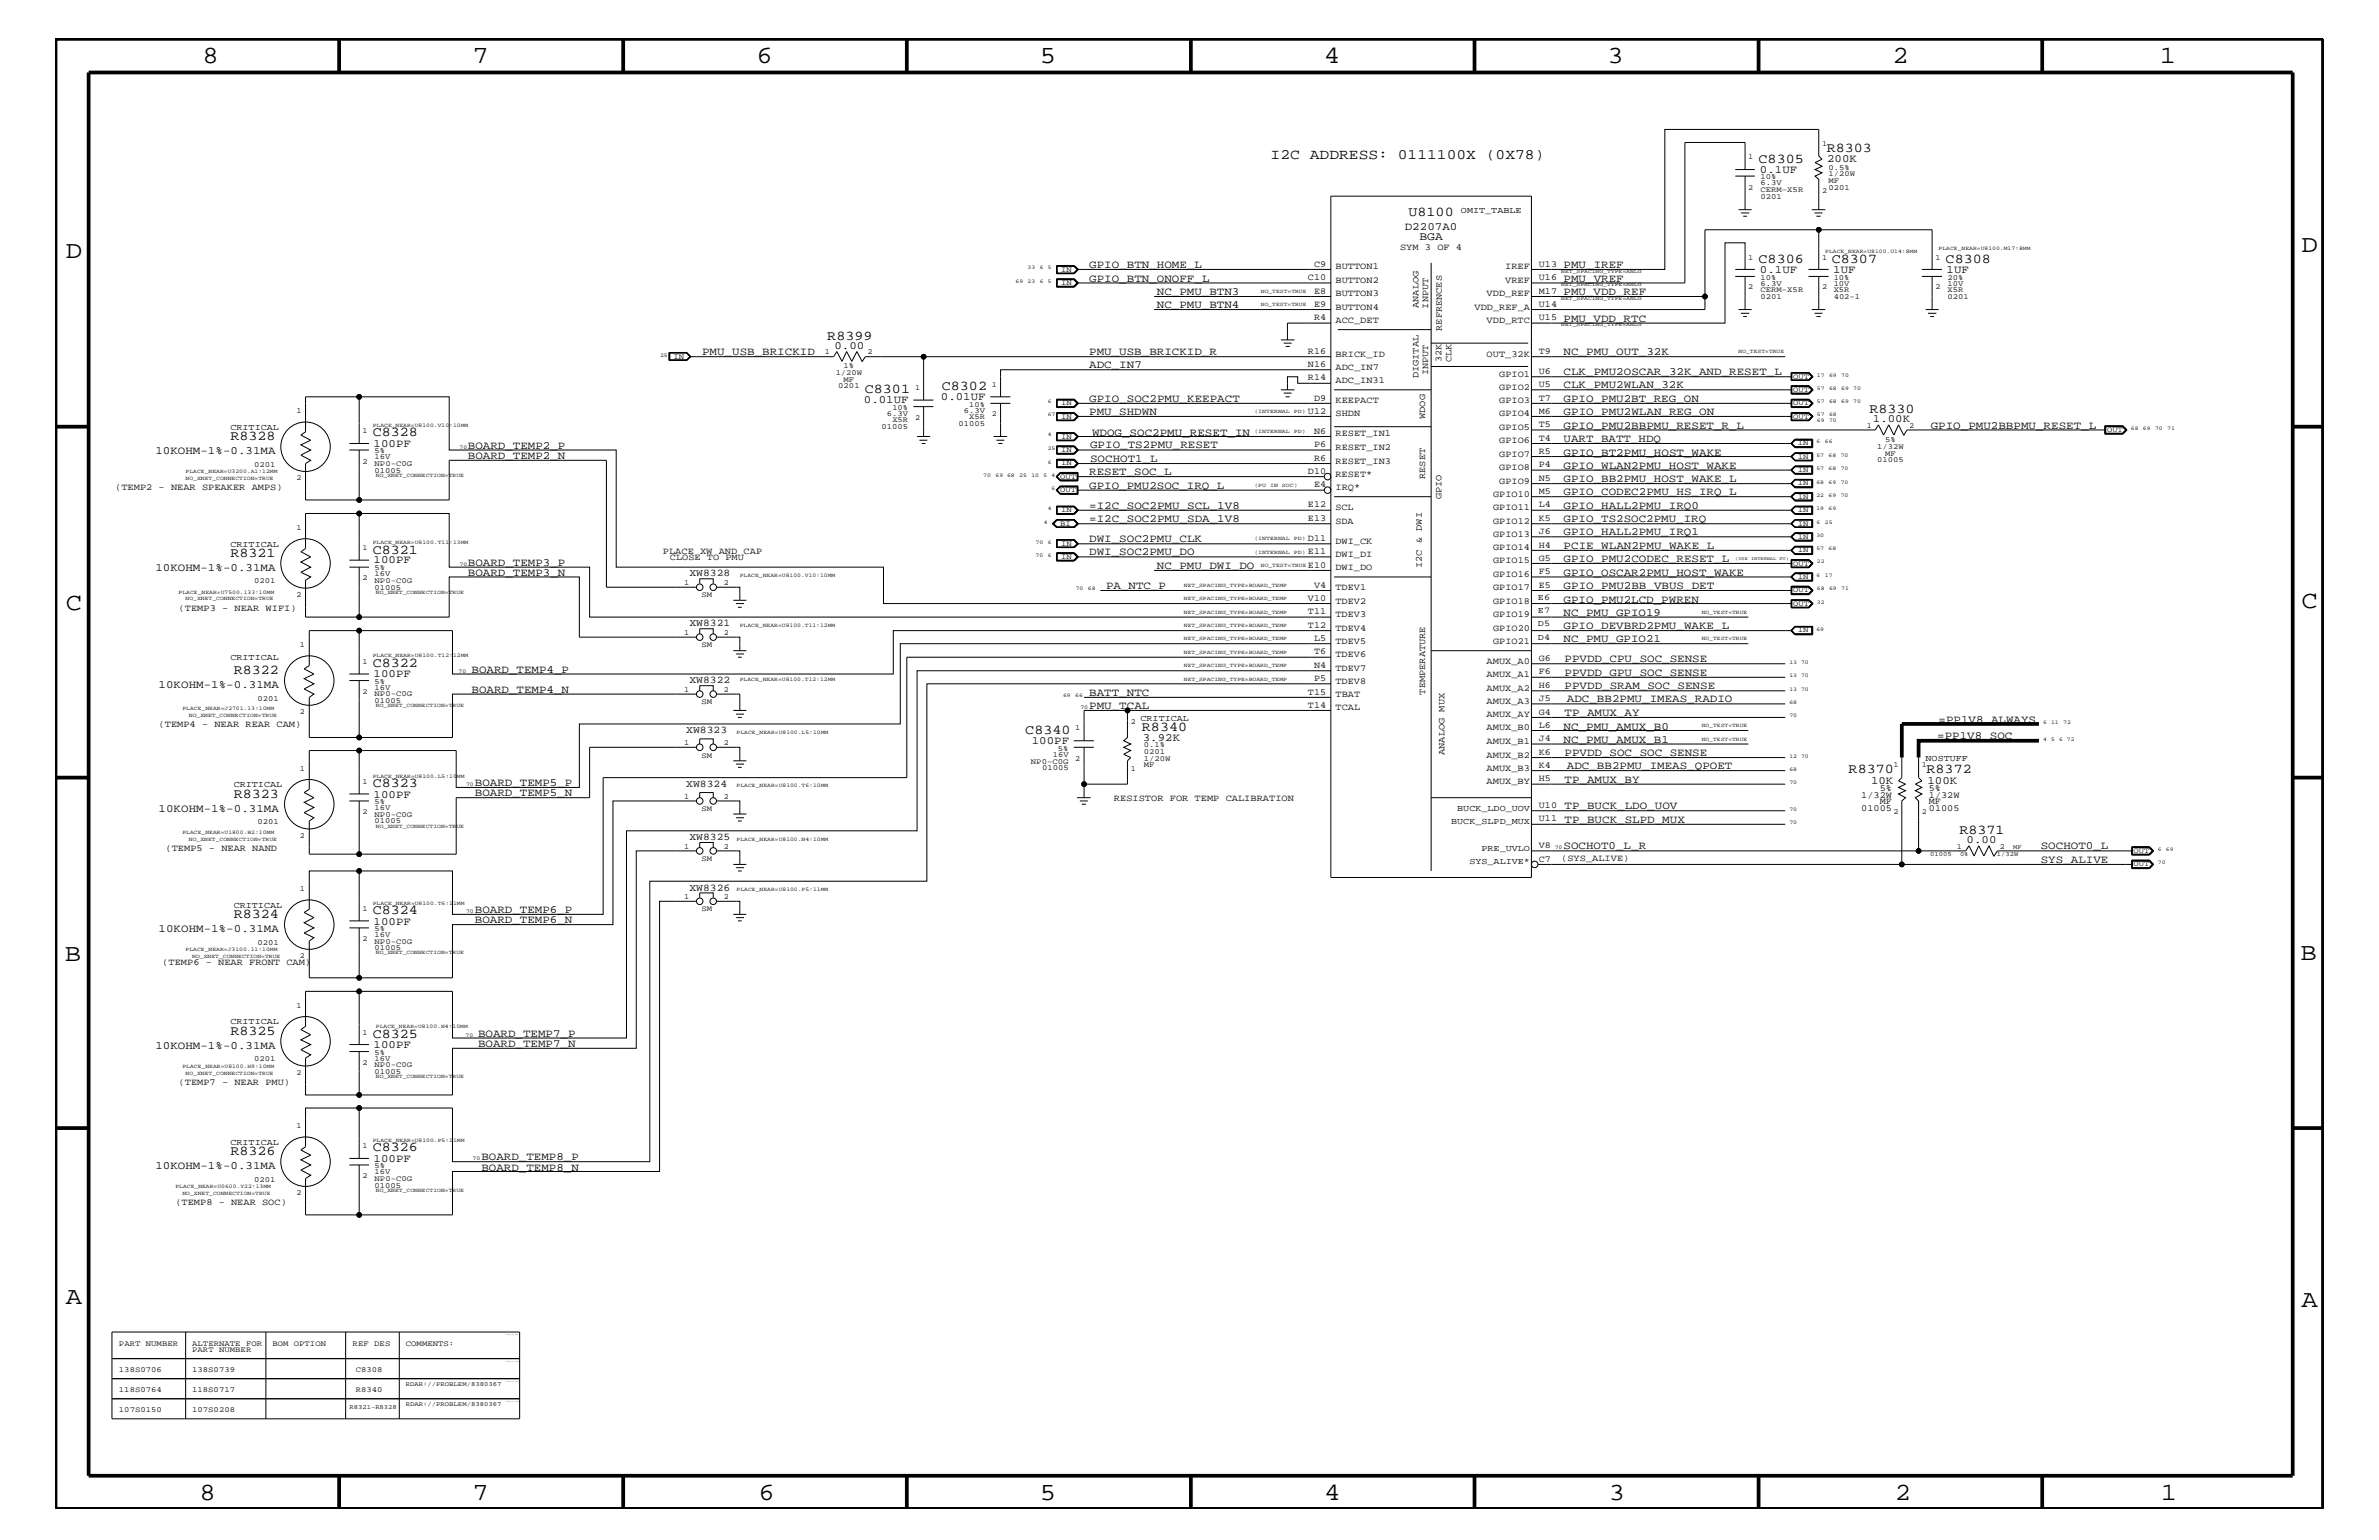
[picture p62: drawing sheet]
<svg xmlns="http://www.w3.org/2000/svg" width="432mm" height="279mm" viewBox="0 0 432 279" stroke-linecap="round" stroke-linejoin="round" font-family="sans-serif">
<defs><g id="words">
<g font-size="4.5">
<text x="36.7" y="11.5">8</text>
<text x="85.8" y="11.5">7</text>
<text x="137.3" y="11.5">6</text>
<text x="188.7" y="11.5">5</text>
<text x="240.3" y="11.5">4</text>
<text x="291.8" y="11.5">3</text>
<text x="343.5" y="11.5">2</text>
<text x="392" y="11.5">1</text>
<text x="11.9" y="46.8">D</text>
<text x="417.7" y="45.7">D</text>
<text x="11.9" y="110.6">C</text>
<text x="417.7" y="110.3">C</text>
<text x="11.8" y="174.3">B</text>
<text x="417.6" y="174.2">B</text>
<text x="11.9" y="236.7">A</text>
<text x="417.7" y="237.1">A</text>
<text x="36.2" y="272.1">8</text>
<text x="85.8" y="272.1">7</text>
<text x="137.7" y="272.1">6</text>
<text x="188.7" y="272.1">5</text>
<text x="240.4" y="272.1">4</text>
<text x="292" y="272.1">3</text>
<text x="343.9" y="272.1">2</text>
<text x="392.2" y="272.1">1</text>
</g>
<text font-size="2.6" x="230.6" y="28.9">I2C ADDRESS: 0111100X (0X78)</text>
<g font-size="2.5">
<text x="319.2" y="29.5">C8305</text>
<text x="331.6" y="27.5">R8303</text>
<text x="255.7" y="39.2">U8100</text>
<text x="319.2" y="47.7">C8306</text>
<text x="332.5" y="47.7">C8307</text>
<text x="353.1" y="47.7">C8308</text>
<text x="150.2" y="61.7">R8399</text>
<text x="157" y="71.3">C8301</text>
<text x="170.9" y="70.7">C8302</text>
<text x="339.3" y="75">R8330</text>
<text x="41.8" y="79.9">R8328</text>
<text x="67.6" y="79.2">C8328</text>
<text x="41.8" y="101">R8321</text>
<text x="67.6" y="100.4">C8321</text>
<text x="42.4" y="122.3">R8322</text>
<text x="67.6" y="121">C8322</text>
<text x="186.1" y="133.2">C8340</text>
<text x="207.3" y="132.7">R8340</text>
<text x="67.6" y="142.9">C8323</text>
<text x="335.5" y="140.3">R8370</text>
<text x="349.7" y="140.3">R8372</text>
<text x="42.4" y="144.7">R8323</text>
<text x="355.6" y="151.3">R8371</text>
<text x="42.4" y="166.5">R8324</text>
<text x="67.6" y="165.9">C8324</text>
<text x="41.8" y="187.7">R8325</text>
<text x="67.6" y="188.3">C8325</text>
<text x="41.8" y="209.6">R8326</text>
<text x="67.6" y="208.9">C8326</text>
</g>
<text font-size="2.1" x="257.6" y="43.5">BGA</text>
<g font-size="2">
<text x="331.6" y="29.4">200K</text>
<text x="319.4" y="31.4">0.1UF</text>
<text x="255" y="41.7">D2207A0</text>
<text x="197.7" y="51.1">GPIO_BTN_ONOFF_L</text>
<text x="197.7" y="48.7">GPIO_BTN_HOME_L</text>
<text x="210" y="53.5">NC_PMU_BTN3</text>
<text x="283.8" y="48.7">PMU_IREF</text>
<text x="283.8" y="51.1">PMU_VREF</text>
<text x="283.8" y="53.5">PMU_VDD_REF</text>
<text x="319.4" y="49.6">0.1UF</text>
<text x="332.7" y="49.6">1UF</text>
<text x="353.3" y="49.6">1UF</text>
<text x="210" y="55.8">NC_PMU_BTN4</text>
<text x="283.8" y="58.4">PMU_VDD_RTC</text>
<text x="127.4" y="64.5">PMU_USB_BRICKID</text>
<text x="151.5" y="63.4">0.00</text>
<text x="197.7" y="64.5">PMU_USB_BRICKID_R</text>
<text x="283.8" y="64.5">NC_PMU_OUT_32K</text>
<text x="197.7" y="66.8">ADC_IN7</text>
<text x="283.8" y="68.1">CLK_PMU2OSCAR_32K_AND_RESET_L</text>
<text x="283.8" y="70.5">CLK_PMU2WLAN_32K</text>
<text x="156.8" y="73.2">0.01UF</text>
<text x="170.8" y="72.6">0.01UF</text>
<text x="197.7" y="72.9">GPIO_SOC2PMU_KEEPACT</text>
<text x="197.7" y="75.4">PMU_SHDWN</text>
<text x="283.8" y="77.8">GPIO_PMU2BBPMU_RESET_R_L</text>
<text x="283.8" y="75.4">GPIO_PMU2WLAN_REG_ON</text>
<text x="283.8" y="72.9">GPIO_PMU2BT_REG_ON</text>
<text x="339.9" y="76.7">1.00K</text>
<text x="350.4" y="77.8">GPIO_PMU2BBPMU_RESET_L</text>
<text x="28.2" y="82.4">10KOHM-1%-0.31MA</text>
<text x="67.8" y="81.1">100PF</text>
<text x="84.9" y="81.4">BOARD_TEMP2_P</text>
<text x="84.9" y="83.3">BOARD_TEMP2_N</text>
<text x="197.9" y="81.3">GPIO_TS2PMU_RESET</text>
<text x="197.9" y="83.8">SOCHOT1_L</text>
<text x="198.2" y="79">WDOG_SOC2PMU_RESET_IN</text>
<text x="283.8" y="80.2">UART_BATT_HDQ</text>
<text x="283.8" y="82.7">GPIO_BT2PMU_HOST_WAKE</text>
<text x="197.7" y="86.2">RESET_SOC_L</text>
<text x="197.7" y="88.7">GPIO_PMU2SOC_IRQ_L</text>
<text x="283.8" y="85">GPIO_WLAN2PMU_HOST_WAKE</text>
<text x="283.8" y="89.9">GPIO_CODEC2PMU_HS_IRQ_L</text>
<text x="283.8" y="87.5">GPIO_BB2PMU_HOST_WAKE_L</text>
<text x="197.7" y="92.3">=I2C_SOC2PMU_SCL_1V8</text>
<text x="197.7" y="94.8">=I2C_SOC2PMU_SDA_1V8</text>
<text x="283.8" y="94.8">GPIO_TS2SOC2PMU_IRQ</text>
<text x="283.8" y="92.3">GPIO_HALL2PMU_IRQ0</text>
<text x="197.7" y="100.8">DWI_SOC2PMU_DO</text>
<text x="197.7" y="98.4">DWI_SOC2PMU_CLK</text>
<text x="283.8" y="99.6">PCIE_WLAN2PMU_WAKE_L</text>
<text x="283.8" y="97.1">GPIO_HALL2PMU_IRQ1</text>
<text x="28.2" y="103.7">10KOHM-1%-0.31MA</text>
<text x="67.8" y="102.2">100PF</text>
<text x="84.9" y="102.6">BOARD_TEMP3_P</text>
<text x="84.9" y="104.4">BOARD_TEMP3_N</text>
<text x="200.7" y="106.9">PA_NTC_P</text>
<text x="210" y="103.2">NC_PMU_DWI_DO</text>
<text x="283.8" y="104.4">GPIO_OSCAR2PMU_HOST_WAKE</text>
<text x="283.8" y="106.9">GPIO_PMU2BB_VBUS_DET</text>
<text x="283.8" y="102.1">GPIO_PMU2CODEC_RESET_L</text>
<text x="283.8" y="111.7">NC_PMU_GPIO19</text>
<text x="283.8" y="109.3">GPIO_PMU2LCD_PWREN</text>
<text x="283.8" y="116.5">NC_PMU_GPIO21</text>
<text x="283.8" y="114.2">GPIO_DEVBRD2PMU_WAKE_L</text>
<text x="28.8" y="124.8">10KOHM-1%-0.31MA</text>
<text x="67.8" y="122.9">100PF</text>
<text x="85.6" y="125.7">BOARD_TEMP4_N</text>
<text x="85.6" y="122">BOARD_TEMP4_P</text>
<text x="284" y="125.1">PPVDD_SRAM_SOC_SENSE</text>
<text x="284" y="120.2">PPVDD_CPU_SOC_SENSE</text>
<text x="284" y="122.6">PPVDD_GPU_SOC_SENSE</text>
<text x="197.7" y="126.3">BATT_NTC</text>
<text x="197.7" y="128.7">PMU_TCAL</text>
<text x="284" y="129.9">TP_AMUX_AY</text>
<text x="284.4" y="127.5">ADC_BB2PMU_IMEAS_RADIO</text>
<text x="351.9" y="131.1">=PP1V8_ALWAYS</text>
<text x="187.3" y="135">100PF</text>
<text x="207.4" y="134.5">3.92K</text>
<text x="283.8" y="132.4">NC_PMU_AMUX_B0</text>
<text x="283.8" y="134.7">NC_PMU_AMUX_B1</text>
<text x="284" y="137.2">PPVDD_SOC_SOC_SENSE</text>
<text x="351.6" y="134.1">=PP1V8_SOC</text>
<text x="86.2" y="142.6">BOARD_TEMP5_P</text>
<text x="284" y="142">TP_AMUX_BY</text>
<text x="284.4" y="139.6">ADC_BB2PMU_IMEAS_QPOET</text>
<text x="339.6" y="142.2">10K</text>
<text x="349.8" y="142.2">100K</text>
<text x="28.8" y="147.3">10KOHM-1%-0.31MA</text>
<text x="67.8" y="144.7">100PF</text>
<text x="86.2" y="144.5">BOARD_TEMP5_N</text>
<text x="284" y="149.3">TP_BUCK_SLPD_MUX</text>
<text x="284" y="146.8">TP_BUCK_LDO_UOV</text>
<text x="283.8" y="154.1">SOCHOT0_L_R</text>
<text x="357" y="153">0.00</text>
<text x="370.4" y="154.1">SOCHOT0_L</text>
<text x="370.4" y="156.6">SYS_ALIVE</text>
<text x="67.8" y="167.8">100PF</text>
<text x="86.2" y="165.6">BOARD_TEMP6_P</text>
<text x="86.2" y="167.5">BOARD_TEMP6_N</text>
<text x="28.8" y="169.1">10KOHM-1%-0.31MA</text>
<text x="28.2" y="190.3">10KOHM-1%-0.31MA</text>
<text x="67.8" y="190.2">100PF</text>
<text x="86.8" y="188.1">BOARD_TEMP7_P</text>
<text x="86.8" y="189.9">BOARD_TEMP7_N</text>
<text x="28.2" y="212.1">10KOHM-1%-0.31MA</text>
<text x="67.8" y="210.8">100PF</text>
<text x="87.4" y="210.5">BOARD_TEMP8_P</text>
<text x="87.4" y="212.4">BOARD_TEMP8_N</text>
</g>
<g font-size="1.9">
<text x="125.1" y="104.6">XW8328</text>
<text x="125.1" y="113.7">XW8321</text>
<text x="125.1" y="124">XW8322</text>
<text x="124.5" y="133">XW8323</text>
<text x="124.5" y="142.8">XW8324</text>
<text x="125.1" y="152.4">XW8325</text>
<text x="125.1" y="161.6">XW8326</text>
</g>
<g font-size="1.7">
<text x="254.1" y="45.3">SYM 3 OF 4</text>
<text x="237.4" y="50.8">C10</text>
<text x="238.5" y="48.5">C9</text>
<text x="238.5" y="53.3">E8</text>
<text x="242.4" y="51.3">BUTTON2</text>
<text x="242.4" y="53.8">BUTTON3</text>
<text x="242.4" y="48.9">BUTTON1</text>
<text x="269.8" y="53.8">VDD_REF</text>
<text x="273.2" y="48.9">IREF</text>
<text x="273.2" y="51.3">VREF</text>
<text x="279.3" y="48.5">U13</text>
<text x="279.3" y="53.3">M17</text>
<text x="279.3" y="50.8">U16</text>
<text x="238.5" y="58.1">R4</text>
<text x="238.5" y="55.7">E9</text>
<text x="242.4" y="58.6">ACC_DET</text>
<text x="242.4" y="56.2">BUTTON4</text>
<text x="257.5" y="55.9" transform="rotate(-90 257.5 55.9)">ANALOG</text>
<text x="259.2" y="56" transform="rotate(-90 259.2 56)">INPUT</text>
<text x="267.6" y="56.2">VDD_REF_A</text>
<text x="269.8" y="58.6">VDD_RTC</text>
<text x="279.3" y="55.7">U14</text>
<text x="279.3" y="58.1">U15</text>
<text x="237.4" y="64.2">R16</text>
<text x="242.4" y="64.7">BRICK_ID</text>
<text x="261.6" y="65.7" transform="rotate(-90 261.6 65.7)">32K</text>
<text x="261.7" y="60" transform="rotate(-90 261.7 60)">REFRENCES</text>
<text x="263.5" y="65.7" transform="rotate(-90 263.5 65.7)">CLK</text>
<text x="269.8" y="64.7">OUT_32K</text>
<text x="279.3" y="64.2">T9</text>
<text x="237.4" y="69">R14</text>
<text x="237.4" y="66.7">N16</text>
<text x="242.4" y="67.1">ADC_IN7</text>
<text x="242.4" y="69.5">ADC_IN31</text>
<text x="257.5" y="68.7" transform="rotate(-90 257.5 68.7)">DIGITAL</text>
<text x="259.2" y="68.1" transform="rotate(-90 259.2 68.1)">INPUT</text>
<text x="272.1" y="68.4">GPIO1</text>
<text x="272.1" y="70.7">GPIO2</text>
<text x="279.3" y="70.2">U5</text>
<text x="279.3" y="67.8">U6</text>
<text x="237.4" y="75.1">U12</text>
<text x="238.5" y="72.7">D9</text>
<text x="242.4" y="73.2">KEEPACT</text>
<text x="242.4" y="75.6">SHDN</text>
<text x="258.7" y="76" transform="rotate(-90 258.7 76)">WDOG</text>
<text x="272.1" y="73.2">GPIO3</text>
<text x="272.1" y="75.6">GPIO4</text>
<text x="279.3" y="72.7">T7</text>
<text x="279.3" y="75.1">M6</text>
<text x="279.3" y="77.5">T5</text>
<text x="238.5" y="78.8">N6</text>
<text x="238.5" y="81.1">P6</text>
<text x="238.5" y="83.6">R6</text>
<text x="242.4" y="79.2">RESET_IN1</text>
<text x="242.4" y="81.6">RESET_IN2</text>
<text x="272.1" y="82.8">GPIO7</text>
<text x="272.1" y="80.5">GPIO6</text>
<text x="272.1" y="78">GPIO5</text>
<text x="279.3" y="80">T4</text>
<text x="279.3" y="82.4">R5</text>
<text x="20.9" y="88.9">(TEMP2 - NEAR SPEAKER AMPS)</text>
<text x="237.4" y="86">D10</text>
<text x="238.5" y="88.4">E4</text>
<text x="242.4" y="84.1">RESET_IN3</text>
<text x="242.4" y="88.9">IRQ*</text>
<text x="242.4" y="86.5">RESET*</text>
<text x="258.7" y="86.9" transform="rotate(-90 258.7 86.9)">RESET</text>
<text x="272.1" y="85.3">GPIO8</text>
<text x="272.1" y="87.7">GPIO9</text>
<text x="279.3" y="84.8">P4</text>
<text x="279.3" y="87.2">N5</text>
<text x="279.3" y="89.7">M5</text>
<text x="237.4" y="92.1">E12</text>
<text x="237.4" y="94.5">E13</text>
<text x="242.4" y="92.6">SCL</text>
<text x="242.4" y="95">SDA</text>
<text x="261.6" y="90.6" transform="rotate(-90 261.6 90.6)">GPIO</text>
<text x="271" y="92.6">GPIO11</text>
<text x="271" y="90.1">GPIO10</text>
<text x="271" y="95">GPIO12</text>
<text x="279.3" y="92.1">L4</text>
<text x="279.3" y="94.5">K5</text>
<text x="120.3" y="100.4">PLACE XW AND CAP</text>
<text x="121.6" y="101.6">CLOSE TO PMU</text>
<text x="237.4" y="98.2">D11</text>
<text x="237.4" y="100.5">E11</text>
<text x="242.4" y="98.7">DWI_CK</text>
<text x="242.4" y="101">DWI_DI</text>
<text x="271" y="99.9">GPIO14</text>
<text x="271" y="97.4">GPIO13</text>
<text x="279.3" y="96.9">J6</text>
<text x="279.3" y="99.3">H4</text>
<text x="279.3" y="101.8">G5</text>
<text x="237.4" y="103">E10</text>
<text x="238.5" y="106.6">V4</text>
<text x="242.4" y="107.1">TDEV1</text>
<text x="242.4" y="103.5">DWI_DO</text>
<text x="258.1" y="103" transform="rotate(-90 258.1 103)">I2C &amp; DWI</text>
<text x="271" y="104.7">GPIO16</text>
<text x="271" y="102.2">GPIO15</text>
<text x="271" y="107.1">GPIO17</text>
<text x="279.3" y="104.2">F5</text>
<text x="279.3" y="106.6">E5</text>
<text x="32.4" y="110.8">(TEMP3 - NEAR WIFI)</text>
<text x="237.4" y="109.1">V10</text>
<text x="237.4" y="111.4">T11</text>
<text x="237.4" y="113.9">T12</text>
<text x="242.4" y="112">TDEV3</text>
<text x="242.4" y="109.5">TDEV2</text>
<text x="271" y="112">GPIO19</text>
<text x="271" y="109.5">GPIO18</text>
<text x="238.5" y="116.4">L5</text>
<text x="238.5" y="118.7">T6</text>
<text x="242.4" y="114.4">TDEV4</text>
<text x="242.4" y="116.8">TDEV5</text>
<text x="242.4" y="119.2">TDEV6</text>
<text x="271" y="116.8">GPIO21</text>
<text x="271" y="114.4">GPIO20</text>
<text x="238.5" y="121.2">N4</text>
<text x="238.5" y="123.6">P5</text>
<text x="242.4" y="121.7">TDEV7</text>
<text x="242.4" y="124.1">TDEV8</text>
<text x="269.8" y="125.3">AMUX_A2</text>
<text x="269.8" y="122.9">AMUX_A1</text>
<text x="269.8" y="120.4">AMUX_A0</text>
<text x="279.3" y="120">G6</text>
<text x="279.3" y="122.4">F6</text>
<text x="279.3" y="124.8">H6</text>
<text x="28.8" y="131.9">(TEMP4 - NEAR REAR CAM)</text>
<text x="237.4" y="126">T15</text>
<text x="237.4" y="128.5">T14</text>
<text x="242.4" y="128.9">TCAL</text>
<text x="242.4" y="126.5">TBAT</text>
<text x="258.7" y="126" transform="rotate(-90 258.7 126)">TEMPERATURE</text>
<text x="269.8" y="130.2">AMUX_AY</text>
<text x="269.8" y="127.7">AMUX_A3</text>
<text x="279.3" y="127.2">J5</text>
<text x="279.3" y="129.7">G4</text>
<text x="262.2" y="137" transform="rotate(-90 262.2 137)">ANALOG MUX</text>
<text x="269.8" y="132.5">AMUX_B0</text>
<text x="269.8" y="137.4">AMUX_B2</text>
<text x="269.8" y="135">AMUX_B1</text>
<text x="279.3" y="132.1">L6</text>
<text x="279.3" y="134.5">J4</text>
<text x="279.3" y="136.9">K6</text>
<text x="269.8" y="142.3">AMUX_BY</text>
<text x="269.8" y="139.8">AMUX_B3</text>
<text x="279.3" y="139.4">K4</text>
<text x="279.3" y="141.8">H5</text>
<text x="341.2" y="143.5">5%</text>
<text x="350.1" y="143.5">5%</text>
<text x="202.2" y="145.3">RESISTOR FOR TEMP CALIBRATION</text>
<text x="279.3" y="146.7">U10</text>
<text x="279.3" y="149">U11</text>
<text x="337.8" y="147.1">01005</text>
<text x="337.8" y="144.7">1/32W</text>
<text x="341.2" y="145.9">MF</text>
<text x="350.1" y="145.9">MF</text>
<text x="350.1" y="144.7">1/32W</text>
<text x="350.1" y="147.1">01005</text>
<text x="30.1" y="154.4">(TEMP5 - NEAR NAND</text>
<text x="279.3" y="153.9">V8</text>
<text x="279.3" y="156.3">C7</text>
<text x="283.4" y="156.2">(SYS_ALIVE)</text>
<text x="29.5" y="175">(TEMP6 - NEAR FRONT CAM)</text>
<text x="32.4" y="196.8">(TEMP7 - NEAR PMU)</text>
<text x="31.8" y="218.6">(TEMP8 - NEAR SOC)</text>
</g>
<g font-size="1.6">
<text x="265.2" y="38.6">OMIT_TABLE</text>
<text x="41.8" y="78">CRITICAL</text>
<text x="41.8" y="99.3">CRITICAL</text>
<text x="279.1" y="108.8">E6</text>
<text x="279.1" y="111.2">E7</text>
<text x="279.1" y="113.7">D5</text>
<text x="41.8" y="119.8">CRITICAL</text>
<text x="279.1" y="116.1">D4</text>
<text x="207" y="130.8">CRITICAL</text>
<text x="42.4" y="142.9">CRITICAL</text>
<text x="349.5" y="138">NOSTUFF</text>
<text x="263.4" y="149.5">BUCK_SLPD_MUX</text>
<text x="264.5" y="147.1">BUCK_LDO_UOV</text>
<text x="268.9" y="154.4">PRE_UVLO</text>
<text x="266.7" y="156.8">SYS_ALIVE*</text>
<text x="42.4" y="164.7">CRITICAL</text>
<text x="41.8" y="185.9">CRITICAL</text>
<text x="41.8" y="207.7">CRITICAL</text>
</g>
<g font-size="1.4">
<text x="317.3" y="28.9">1</text>
<text x="330.7" y="26.5">1</text>
<text x="317.3" y="34.4">2</text>
<text x="319.5" y="32.5">10%</text>
<text x="319.5" y="33.6">6.3V</text>
<text x="319.5" y="34.8">CERM-X5R</text>
<text x="330.7" y="35">2</text>
<text x="331.9" y="34.4">0201</text>
<text x="331.9" y="30.8">0.5%</text>
<text x="331.9" y="33.1">MF</text>
<text x="331.9" y="31.9">1/20W</text>
<text x="319.5" y="36.1">0201</text>
<text x="317.3" y="47.1">1</text>
<text x="330.7" y="47.1">1</text>
<text x="351.3" y="47.1">1</text>
<text x="192.6" y="49.3">IN</text>
<text x="192.6" y="51.7">IN</text>
<text x="317.3" y="52.5">2</text>
<text x="319.5" y="50.7">10%</text>
<text x="319.5" y="53">CERM-X5R</text>
<text x="319.5" y="51.8">6.3V</text>
<text x="330.7" y="52.5">2</text>
<text x="332.8" y="50.7">10%</text>
<text x="332.8" y="51.8">10V</text>
<text x="332.8" y="53">X5R</text>
<text x="351.3" y="52.5">2</text>
<text x="353.5" y="53">X5R</text>
<text x="353.5" y="50.7">20%</text>
<text x="353.5" y="51.8">10V</text>
<text x="319.5" y="54.2">0201</text>
<text x="332.8" y="54.2">402-1</text>
<text x="353.5" y="54.2">0201</text>
<text x="122.3" y="65.1">IN</text>
<text x="149.7" y="64.3">1</text>
<text x="157.5" y="64.3">2</text>
<text x="151.7" y="68.1">1/20W</text>
<text x="152.1" y="70.5">0201</text>
<text x="153.1" y="66.8">1%</text>
<text x="153.1" y="69.3">MF</text>
<text x="166.1" y="70.7">1</text>
<text x="180" y="70.1">1</text>
<text x="325.5" y="71.1">OUT</text>
<text x="325.5" y="68.7">OUT</text>
<text x="53.8" y="75">1</text>
<text x="160" y="77.9">01005</text>
<text x="161" y="75.5">6.3V</text>
<text x="162" y="76.7">X5R</text>
<text x="162" y="74.4">10%</text>
<text x="166.1" y="76.2">2</text>
<text x="174" y="77.3">01005</text>
<text x="174.9" y="74.9">6.3V</text>
<text x="175.9" y="76.1">X5R</text>
<text x="175.9" y="73.8">10%</text>
<text x="180" y="75.6">2</text>
<text x="192.6" y="73.5">IN</text>
<text x="192.6" y="76">IN</text>
<text x="325.5" y="73.5">OUT</text>
<text x="325.5" y="76">OUT</text>
<text x="338.8" y="77.7">1</text>
<text x="346.5" y="77.7">2</text>
<text x="65.8" y="78.6">1</text>
<text x="68" y="83.3">16V</text>
<text x="68" y="82.2">5%</text>
<text x="192.6" y="82">IN</text>
<text x="192.6" y="79.6">IN</text>
<text x="326.3" y="80.8">IN</text>
<text x="326.3" y="83.3">IN</text>
<text x="340.7" y="81.4">1/32W</text>
<text x="340.7" y="83.8">01005</text>
<text x="342.2" y="80.2">5%</text>
<text x="342.2" y="82.7">MF</text>
<text x="382.4" y="78.3">OUT</text>
<text x="46.1" y="84.7">0201</text>
<text x="53.8" y="87.1">2</text>
<text x="65.8" y="84.1">2</text>
<text x="68" y="84.5">NP0-C0G</text>
<text x="68" y="85.8">01005</text>
<text x="192.4" y="86.9">OUT</text>
<text x="192.4" y="89.3">OUT</text>
<text x="192.6" y="84.4">IN</text>
<text x="326.3" y="85.6">IN</text>
<text x="326.3" y="88.1">IN</text>
<text x="192.4" y="95.4">BI</text>
<text x="192.6" y="92.9">IN</text>
<text x="326.3" y="92.9">IN</text>
<text x="326.3" y="90.5">IN</text>
<text x="326.3" y="95.4">IN</text>
<text x="53.8" y="96.2">1</text>
<text x="65.8" y="99.9">1</text>
<text x="192.6" y="101.4">IN</text>
<text x="192.6" y="99">IN</text>
<text x="326.3" y="97.7">IN</text>
<text x="326.3" y="100.2">IN</text>
<text x="46.1" y="105.9">0201</text>
<text x="65.8" y="105.3">2</text>
<text x="68" y="104.6">16V</text>
<text x="68" y="105.8">NP0-C0G</text>
<text x="68" y="107">01005</text>
<text x="68" y="103.5">5%</text>
<text x="124.2" y="106.1">1</text>
<text x="131.4" y="106.1">2</text>
<text x="325.5" y="107.5">OUT</text>
<text x="325.5" y="102.6">OUT</text>
<text x="326.3" y="105">IN</text>
<text x="53.8" y="108.3">2</text>
<text x="127.3" y="108.3">SM</text>
<text x="325.5" y="109.9">OUT</text>
<text x="54.4" y="117.4">1</text>
<text x="124.2" y="115.3">1</text>
<text x="127.3" y="117.4">SM</text>
<text x="131.4" y="115.3">2</text>
<text x="326.3" y="114.8">IN</text>
<text x="65.8" y="120.4">1</text>
<text x="65.8" y="125.9">2</text>
<text x="68" y="125.2">16V</text>
<text x="68" y="124.1">5%</text>
<text x="124.2" y="125.5">1</text>
<text x="131.4" y="125.5">2</text>
<text x="46.7" y="127.1">0201</text>
<text x="54.4" y="129.6">2</text>
<text x="68" y="126.4">NP0-C0G</text>
<text x="68" y="127.6">01005</text>
<text x="127.3" y="127.7">SM</text>
<text x="205.2" y="131.3">2</text>
<text x="124.2" y="135.2">1</text>
<text x="127.3" y="137.4">SM</text>
<text x="131.4" y="135.2">2</text>
<text x="191.1" y="137.3">16V</text>
<text x="192" y="136.2">5%</text>
<text x="195.2" y="132.5">1</text>
<text x="207.6" y="136.8">0201</text>
<text x="207.6" y="135.6">0.1%</text>
<text x="54.4" y="139.8">1</text>
<text x="65.8" y="142.3">1</text>
<text x="187.1" y="138.5">NP0-C0G</text>
<text x="189.1" y="139.7">01005</text>
<text x="195.2" y="138">2</text>
<text x="205.2" y="139.8">1</text>
<text x="207.6" y="139.2">MF</text>
<text x="207.6" y="138">1/20W</text>
<text x="343.7" y="139.2">1</text>
<text x="348.8" y="139.2">1</text>
<text x="46.7" y="149.5">0201</text>
<text x="65.8" y="147.7">2</text>
<text x="68" y="147">16V</text>
<text x="68" y="148.2">NP0-C0G</text>
<text x="68" y="149.4">01005</text>
<text x="68" y="145.9">5%</text>
<text x="124.2" y="144.9">1</text>
<text x="127.3" y="147.1">SM</text>
<text x="131.4" y="144.9">2</text>
<text x="343.7" y="147.7">2</text>
<text x="348.8" y="147.7">2</text>
<text x="54.4" y="152">2</text>
<text x="124.2" y="154">1</text>
<text x="131.4" y="154">2</text>
<text x="355.2" y="154">1</text>
<text x="363" y="154">2</text>
<text x="387.3" y="154.7">OUT</text>
<text x="54.4" y="161.7">1</text>
<text x="127.3" y="156.2">SM</text>
<text x="387.3" y="157.2">OUT</text>
<text x="65.8" y="165.3">1</text>
<text x="124.2" y="163.1">1</text>
<text x="127.3" y="165.3">SM</text>
<text x="131.4" y="163.1">2</text>
<text x="46.7" y="171.4">0201</text>
<text x="54.4" y="173.8">2</text>
<text x="65.8" y="170.7">2</text>
<text x="68" y="170">16V</text>
<text x="68" y="171.2">NP0-C0G</text>
<text x="68" y="172.4">01005</text>
<text x="68" y="168.9">5%</text>
<text x="53.8" y="182.9">1</text>
<text x="65.8" y="187.7">1</text>
<text x="68" y="191.4">5%</text>
<text x="46.1" y="192.6">0201</text>
<text x="53.8" y="195">2</text>
<text x="65.8" y="193.2">2</text>
<text x="68" y="192.5">16V</text>
<text x="68" y="193.7">NP0-C0G</text>
<text x="68" y="194.8">01005</text>
<text x="53.8" y="204.7">1</text>
<text x="65.8" y="208.3">1</text>
<text x="46.1" y="214.4">0201</text>
<text x="65.8" y="213.8">2</text>
<text x="68" y="213">16V</text>
<text x="68" y="214.2">NP0-C0G</text>
<text x="68" y="215.5">01005</text>
<text x="68" y="211.9">5%</text>
<text x="53.8" y="216.9">2</text>
<text x="21.6" y="244.1">PART NUMBER</text>
<text x="34.9" y="244.1">ALTERNATE FOR</text>
<text x="34.9" y="245.3">PART NUMBER</text>
<text x="49.4" y="244.1">BOM OPTION</text>
<text x="64" y="244.1">REF DES</text>
<text x="73.7" y="244.1">COMMENTS:</text>
<text x="21.6" y="248.9">138S0706</text>
<text x="34.9" y="248.9">138S0739</text>
<text x="64.6" y="248.9">C8308</text>
<text x="21.6" y="256.2">107S0150</text>
<text x="21.6" y="252.6">118S0764</text>
<text x="34.9" y="256.2">107S0208</text>
<text x="34.9" y="252.6">118S0717</text>
<text x="64.6" y="252.6">R8340</text>
</g>
<g font-size="1.2">
<text x="350.4" y="155.4">01005</text>
<text x="355.8" y="155.4">0%</text>
<text x="362.5" y="155.4">1/32W</text>
<text x="365.4" y="154.1">MF</text>
<text x="73.7" y="251.4">RDAR://PROBLEM/8380367</text>
<text x="63.4" y="255.6">R8321-R8328</text>
<text x="73.7" y="255">RDAR://PROBLEM/8380367</text>
</g>
<g font-size="1">
<text x="331.3" y="45.9">PLACE_NEAR=U8100.U14:8MM</text>
<text x="351.9" y="45.3">PLACE_NEAR=U8100.M17:8MM</text>
<text x="184.3" y="51.3">69</text>
<text x="186.5" y="48.9">33</text>
<text x="186.5" y="51.3">23</text>
<text x="188.7" y="48.9">6</text>
<text x="188.7" y="51.3">6</text>
<text x="190.2" y="48.9">5</text>
<text x="190.2" y="51.3">5</text>
<text x="228.9" y="53.2">NO_TEST=TRUE</text>
<text x="283.4" y="49.6">NET_SPACING_TYPE=ANLG</text>
<text x="283.4" y="51.9">NET_SPACING_TYPE=ANLG</text>
<text x="228.9" y="55.6">NO_TEST=TRUE</text>
<text x="283.4" y="59.2">NET_SPACING_TYPE=ANLG</text>
<text x="283.4" y="54.4">NET_SPACING_TYPE=ANLG</text>
<text x="119.8" y="64.7">25</text>
<text x="315.6" y="64">NO_TEST=TRUE</text>
<text x="329.8" y="70.7">57</text>
<text x="329.8" y="68.4">17</text>
<text x="332" y="70.7">68</text>
<text x="332" y="68.4">69</text>
<text x="334.2" y="70.7">69</text>
<text x="334.2" y="68.4">70</text>
<text x="336.4" y="70.7">70</text>
<text x="67.6" y="77.4">PLACE_NEAR=U8100.V10:10MM</text>
<text x="190.2" y="75.6">67</text>
<text x="190.2" y="73.2">6</text>
<text x="227.7" y="75">(INTERNAL</text>
<text x="234.8" y="75">PD)</text>
<text x="329.8" y="73.2">57</text>
<text x="329.8" y="75.6">57</text>
<text x="329.8" y="76.5">69</text>
<text x="332" y="73.2">68</text>
<text x="332" y="75.6">68</text>
<text x="332" y="76.5">70</text>
<text x="334.2" y="73.2">69</text>
<text x="336.4" y="73.2">70</text>
<text x="83.4" y="81.4">70</text>
<text x="190.2" y="81.6">25</text>
<text x="190.2" y="79.2">4</text>
<text x="227.7" y="78.6">(INTERNAL</text>
<text x="234.8" y="78.6">PD)</text>
<text x="329.7" y="80.5">6</text>
<text x="329.7" y="82.8">57</text>
<text x="331.2" y="80.5">66</text>
<text x="331.9" y="82.8">68</text>
<text x="334.1" y="82.8">70</text>
<text x="386.8" y="78">68</text>
<text x="389" y="78">69</text>
<text x="391.2" y="78">70</text>
<text x="393.4" y="78">71</text>
<text x="33.7" y="85.9">PLACE_NEAR=U3200.A1:12MM</text>
<text x="33.7" y="87.1">NO_XNET_CONNECTION=TRUE</text>
<text x="68.2" y="86.5">NO_XNET_CONNECTION=TRUE</text>
<text x="178.5" y="86.5">70</text>
<text x="180.7" y="86.5">69 68</text>
<text x="185" y="86.5">25</text>
<text x="187.2" y="86.5">10</text>
<text x="189.4" y="86.5">5</text>
<text x="190.2" y="84.1">6</text>
<text x="190.8" y="86.5">4</text>
<text x="190.8" y="88.9">6</text>
<text x="227.7" y="88.3">(PU</text>
<text x="230.5" y="88.3">IN</text>
<text x="232.7" y="88.3">SOC)</text>
<text x="329.7" y="85.3">57</text>
<text x="329.7" y="87.7">68</text>
<text x="331.9" y="85.3">68</text>
<text x="331.9" y="87.7">69</text>
<text x="334.1" y="85.3">70</text>
<text x="334.1" y="87.7">70</text>
<text x="189.5" y="95">4</text>
<text x="190.2" y="92.6">4</text>
<text x="329.7" y="92.6">19</text>
<text x="329.7" y="90.1">22</text>
<text x="329.7" y="95">6</text>
<text x="331.2" y="95">25</text>
<text x="331.9" y="92.6">69</text>
<text x="331.9" y="90.1">69</text>
<text x="334.1" y="90.1">70</text>
<text x="67.6" y="98.7">PLACE_NEAR=U8100.T11:13MM</text>
<text x="188" y="101">70</text>
<text x="188" y="98.7">70</text>
<text x="190.2" y="101">6</text>
<text x="190.2" y="98.7">6</text>
<text x="227.7" y="98">(INTERNAL</text>
<text x="227.7" y="100.4">(INTERNAL</text>
<text x="234.8" y="98">PD)</text>
<text x="234.8" y="100.4">PD)</text>
<text x="329.7" y="97.4">30</text>
<text x="329.7" y="99.9">57</text>
<text x="331.9" y="99.9">68</text>
<text x="32.4" y="107.7">PLACE_NEAR=U7500.133:10MM</text>
<text x="68.2" y="107.7">NO_XNET_CONNECTION=TRUE</text>
<text x="83.4" y="102.6">70</text>
<text x="134.3" y="104.7">PLACE_NEAR=U8100.V10:10MM</text>
<text x="195.2" y="107.1">70</text>
<text x="197.4" y="107.1">68</text>
<text x="214.9" y="106.5">NET_SPACING_TYPE=BOARD_TEMP</text>
<text x="228.9" y="102.9">NO_TEST=TRUE</text>
<text x="329.7" y="104.7">6</text>
<text x="329.8" y="102.2">22</text>
<text x="329.8" y="107.1">68</text>
<text x="331.2" y="104.7">17</text>
<text x="332" y="107.1">69</text>
<text x="334.2" y="107.1">71</text>
<text x="33.7" y="108.9">NO_XNET_CONNECTION=TRUE</text>
<text x="134.3" y="113.7">PLACE_NEAR=U8100.T11:12MM</text>
<text x="214.9" y="108.9">NET_SPACING_TYPE=BOARD_TEMP</text>
<text x="214.9" y="111.4">NET_SPACING_TYPE=BOARD_TEMP</text>
<text x="214.9" y="113.7">NET_SPACING_TYPE=BOARD_TEMP</text>
<text x="308.9" y="111.4">NO_TEST=TRUE</text>
<text x="329.8" y="109.5">32</text>
<text x="67.6" y="119.2">PLACE_NEAR=U8100.T12:12MM</text>
<text x="214.9" y="118.6">NET_SPACING_TYPE=BOARD_TEMP</text>
<text x="214.9" y="116.2">NET_SPACING_TYPE=BOARD_TEMP</text>
<text x="308.9" y="116.2">NO_TEST=TRUE</text>
<text x="329.7" y="114.4">69</text>
<text x="83.2" y="122">70</text>
<text x="134.3" y="123.5">PLACE_NEAR=U8100.T12:12MM</text>
<text x="214.9" y="121">NET_SPACING_TYPE=BOARD_TEMP</text>
<text x="214.9" y="123.5">NET_SPACING_TYPE=BOARD_TEMP</text>
<text x="324.8" y="125.3">13 70</text>
<text x="324.8" y="120.4">13 70</text>
<text x="324.8" y="122.9">13 70</text>
<text x="33.1" y="128.9">PLACE_NEAR=J2701.13:10MM</text>
<text x="34.3" y="130.2">NO_XNET_CONNECTION=TRUE</text>
<text x="68.2" y="128.3">NO_XNET_CONNECTION=TRUE</text>
<text x="193" y="126.5">69</text>
<text x="195.2" y="126.5">66</text>
<text x="196.1" y="128.7">70</text>
<text x="308.9" y="131.9">NO_TEST=TRUE</text>
<text x="324.8" y="127.7">68</text>
<text x="324.8" y="130.2">70</text>
<text x="370.8" y="131.3">6</text>
<text x="372.3" y="131.3">11</text>
<text x="374.5" y="131.3">72</text>
<text x="133.7" y="133.2">PLACE_NEAR=U8100.L5:10MM</text>
<text x="308.9" y="134.4">NO_TEST=TRUE</text>
<text x="324.8" y="137.4">12 70</text>
<text x="370.8" y="134.4">4</text>
<text x="372.3" y="134.4">5</text>
<text x="373.7" y="134.4">6</text>
<text x="375.2" y="134.4">72</text>
<text x="67.6" y="141.1">PLACE_NEAR=U8100.L5:10MM</text>
<text x="84.6" y="142.6">70</text>
<text x="133.7" y="142.9">PLACE_NEAR=U8100.T6:10MM</text>
<text x="324.8" y="139.8">68</text>
<text x="324.8" y="142.3">70</text>
<text x="324.8" y="147.1">70</text>
<text x="324.8" y="149.5">70</text>
<text x="33.1" y="151.3">PLACE_NEAR=U1800.B2:10MM</text>
<text x="34.3" y="152.6">NO_XNET_CONNECTION=TRUE</text>
<text x="68.2" y="150.1">NO_XNET_CONNECTION=TRUE</text>
<text x="133.7" y="152.6">PLACE_NEAR=U8100.N4:10MM</text>
<text x="282.2" y="154.1">70</text>
<text x="391.7" y="154.4">6</text>
<text x="393.1" y="154.4">69</text>
<text x="133.7" y="161.7">PLACE_NEAR=U8100.P5:11MM</text>
<text x="391.7" y="156.8">70</text>
<text x="67.6" y="164.1">PLACE_NEAR=U8100.T6:11MM</text>
<text x="84.6" y="165.6">70</text>
<text x="33.7" y="172.6">PLACE_NEAR=J3100.11:10MM</text>
<text x="34.9" y="173.8">NO_XNET_CONNECTION=TRUE</text>
<text x="68.2" y="173.2">NO_XNET_CONNECTION=TRUE</text>
<text x="68.2" y="186.5">PLACE_NEAR=U8100.N4:10MM</text>
<text x="84.5" y="188.1">70</text>
<text x="33.1" y="193.7">PLACE_NEAR=U8100.H9:10MM</text>
<text x="33.7" y="195">NO_XNET_CONNECTION=TRUE</text>
<text x="68.2" y="195.6">NO_XNET_CONNECTION=TRUE</text>
<text x="67.6" y="207.1">PLACE_NEAR=U8100.P5:11MM</text>
<text x="31.8" y="215.6">PLACE_NEAR=U0600.Y22:13MM</text>
<text x="85.8" y="210.5">70</text>
<text x="33.1" y="216.9">NO_XNET_CONNECTION=TRUE</text>
<text x="68.2" y="216.2">NO_XNET_CONNECTION=TRUE</text>
</g>
<text font-size=".8" x="315" y="101.6">(USE INTERNAL PU)</text>
</g></defs>
<g fill="none" stroke="#000" stroke-width=".18">
<path d="M241.6 35.6h36.4v123.6h-36.4zM315 31.9h3.5M315 30.8h3.5M315.6 38h2.3M316 38.6h1.5M316.4 39.2h.7M316.7 30.8v-4.9h-10.9v25.4h-27.8M316.7 31.9v6.1M328.8 38h2.5M329.4 38.6h1.4M329.7 39.2h.8M330.1 38v-5.5l-.7-.6 1.3-.5-1.3-.6 1.3-.6-1.3-.7 1.3-.6-.6-.6v-4.8h-27.9v25.4h-24.2"/>
<path d="M191.8 50.6h3.2l.7 .7-.7 .8h-3.2zM191.8 50.7h3.2l.7 .6-.7 .7h-3.2M191.9 50.7v1.3M191.9 50.7h3l.6 .6M194.9 48.3h-3v1.3h3M194.9 48.3l.7 .6-.7 .7M194.9 48.3l.6 .6M194.9 50.7l.7 .6-.7 .7M195 48.2h-3.2v1.4h3.2M195 48.2l.7 .7-.7 .7M195.5 48.9h46.1M195.5 51.3h46.1"/>
<path d="M195.5 48.9l-.6 .7M195.5 51.3l-.6 .6h-3M209.5 56.2h32.1M209.5 53.8h32.1M241.6 58.6h-7.9v3.1M242.8 59.8h17M259.8 47.7v110.3M278 53.8h31.5M315 50.2h3.5M315 48.9h3.5M315.6 56.2h2.3M316 56.8h1.5"/>
<path d="M316.4 57.4h.7M316.7 48.9v-4.8h-3.6v14.5h-35.1M316.7 50.2v6M328.3 50.2h3.6M328.3 48.9h3.6M328.8 56.2h2.5M329.4 56.8h1.4M329.7 57.4h.8M330.1 41.7v7.2M330.1 50.2v6M348.8 50.2h3.7M348.8 48.9h3.7"/>
<path d="M349.5 56.2h2.4M349.9 56.8h1.6M350.4 57.4h.6M350.7 48.9v-7.2h-41.2v14.5h-31.5M350.7 50.2v6M65.2 72h16.3v9.6h30.3v21.3h48.6v6.6h81.2M121.5 65.3h3.1M121.5 64v1.4M121.5 64h3.1M121.6 64v1.3M124.6 64h-3.2v1.4h3.2M124.6 64l.8 .7-.8 .7"/>
<path d="M124.6 64l.7 .7M124.6 64l.6 .7M125.2 64.7h26.1l.6-.9 .9 1.8 .9-1.8 .9 1.8 .9-1.8 1 1.8M125.2 64.7l-.6 .6M125.3 64.7l-.7 .6M125.3 64.7l-.7 .7M165.8 73.8h3.6M165.8 72.6h3.6M166.5 79.2h2.3M166.9 79.9h1.4M167.6 64.7v7.9M167.6 73.8v5.4"/>
<path d="M179.7 73.2h3.7M179.7 72h3.7M180.3 79.2h2.5M180.8 79.9h1.5M181.6 73.2v6M191.8 72.4h3.2l.7 .8-.7 .7h-3.2zM191.8 72.5h3.2l.7 .7-.7 .7h-3.2M191.9 72.5v1.4M191.9 72.6h3l.6 .6M194.9 75h-3v1.2h3M194.9 78.6h-3v1.3h3M194.9 72.5l.7 .7-.7 .7"/>
<path d="M194.9 75l.7 .6-.7 .6M194.9 75l.6 .6M194.9 78.6l.7 .6-.7 .7M194.9 78.6l.6 .6M195 74.9h-3.2v1.4h3.2M195 78.5h-3.2v1.5h3.2M195 74.9l.7 .7-.7 .7M195 78.5l.7 .7-.7 .8M195.5 73.2l-.6 .6h-3M195.5 73.2h46.1M195.5 75.6h46.1M195.5 79.2h46.1"/>
<path d="M195.5 75.6l-.6 .6M195.5 79.2l-.6 .7M232.5 61.7h2.5M232.5 70.7h2.5M233 62.3h1.4M233 71.3h1.4M233.3 62.9h.8M233.3 72h.8M241.6 67.1h-60v4.9M241.6 69.5h-6.1v-1.1h-1.8v2.3M241.6 64.7h-84.5l-.6 .9M242.1 77.4h17.7"/>
<path d="M242.1 70.7h17.7M259.8 62.3h17.6M259.8 66.5h17.6M278 64.7h46M278 78h62.4l.6-.9 .9 1.8 .9-1.8 .9 1.8 .9-1.8 .9 1.8M278 70.7h47.2M278 68.4h47.2M278 73.2h47.2M278 75.6h47.2M325.1 70h3.2l.8 .7-.8 .8h-3.2zM325.1 72.4h3.2l.8 .8-.8 .7h-3.2zM325.1 70h3.2l.7 .7-.7 .8"/>
<path d="M325.1 72.5h3.2l.7 .7-.7 .7h-3.2M325.2 70v1.4h3.1l.6-.7-.6-.7M325.2 72.5v1.4M325.2 70.1h3.1l.5 .6-.5 .6h-3.1M325.2 72.6h3.1l.5 .6-.5 .6h-3.1M325.8 79.7l-.7 .8M328.3 67.7h-3.1v1.2h3.1M328.3 75h-3.1v1.2h3.1M328.3 67.7l.6 .7-.6 .5M328.3 67.7l.5 .7-.5 .5M328.3 72.5l.6 .7-.6 .7M328.3 75l.6 .6-.6 .6"/>
<path d="M328.3 75l.5 .6-.5 .6M328.3 67.6h-3.2v1.4h3.2M328.3 74.9h-3.2v1.4h3.2M328.3 67.6l.8 .8-.8 .6M328.3 67.6l.7 .8-.7 .6M328.3 74.9l.8 .7-.8 .7M328.3 74.9l.7 .7-.7 .7M328.9 79.7v1.4h-3.1l-.7-.6M328.9 79.8h-3.1l-.7 .7M382 77.2h3.3l.8 .8-.8 .8h-3.3zM382.1 77.3h3.2l.7 .7-.7 .7h-3.2zM382.2 78h-36.1l-.6 1"/>
<path d="M382.2 77.4h3l.6 .6-.6 .6h-3M382.2 77.3v1.4M385.2 77.3l.7 .7-.7 .7M63.4 81.6h3.6M63.4 80.5h3.6M65.2 80.5v-8.5h-9.7v6.3l-.9 .6 1.8 1-1.8 .8 1.8 .9-1.8 1 1.8 .9-.9 .6v6.6h26v-7.2h28.6v23h16.3M65.2 93.2h16.3v9.7h25.5v9.1h134.6M65.2 81.6v9.1M167.3 80.5h.7M181.2 80.5h.7M191 95l.8-.7h3.2l.7 .7-.7 .7h-3.2zM191.1 95l.8-.7h3.1l.7 .7-.7 .7h-3.1z"/>
<path d="M191.7 86.5l.7-.8h3.3v1.5h-3.3zM191.7 88.9l.7-.7h3.3v1.5h-3.3zM191.8 83.3h3.2l.7 .8-.7 .8h-3.2zM191.8 80.9h3.2l.7 .7-.7 .8h-3.2zM191.8 91.8h3.2l.7 .8-.7 .7h-3.2zM191.8 91.9h3.2l.7 .7-.7 .6h-3.2M191.8 81h3.2l.7 .6-.7 .7h-3.2M191.8 86.5l.6-.7h3.2v1.4M191.8 88.9l.6-.6h3.2v1.3h-3.2zM191.8 86.5l.6 .7h3.2M191.8 86.5l.6 .7M191.9 88.9l.5-.6h3.1v1.2h-3.1z"/>
<path d="M191.9 94.3h3l.6 .7h46.1M191.9 94.3h3l.7 .7-.7 .6h-3M191.9 94.3l-.7 .7 .7 .6M191.9 94.3l-.6 .7 .6 .6M191.9 83.4h3l.7 .7-.7 .6h-3zM191.9 81v1.3M191.9 91.9v1.3M191.9 83.5h3l.6 .6M191.9 92h3l.6 .6M191.9 81.1h3l.6 .5M192.4 85.9l-.5 .6 .5 .6h3.1v-1.2M192.4 85.9h3.2"/>
<path d="M192.4 85.9l-.6 .6M194.9 98h-3v1.3h3M194.9 81l.7 .6-.7 .7M194.9 91.9l.7 .7-.7 .6M194.9 98l.7 .7-.7 .6M194.9 98l.6 .7M195 97.9h-3.2v1.4h3.2M195 83.3l.7 .8-.7 .7h-3.2M195 97.9l.7 .8-.7 .6M195.5 95l-.6 .6h-3M195.5 84.1l-.6 .6M195.5 84.1h46.1"/>
<path d="M195.5 92.6l-.6 .6h-3M195.5 92.6h46.1M195.5 81.6l-.6 .6h-3M195.5 81.6h46.1M195.5 98.7h46.1M195.5 88.9h44.9M195.5 86.5h44.9M195.5 98.7l-.6 .6M242.1 90.1h17.7M278 92.6h47.2M278 97.4h47.2M278 80.5h47.2"/>
<path d="M278 82.8h47.2M278 90.1h47.2M278 99.9h47.2M278 95h47.2M278 85.3h47.2M278 87.7h47.2M325 80.5l.8-.8h3.2v1.5h-3.2zM325 85.3l.8-.8h3.2v1.5h-3.2zM325 87.7l.8-.7h3.2v1.5h-3.2zM325 90.1l.8-.7h3.2v1.5h-3.2zM325 92.6l.8-.8h3.2v1.5h-3.2zM325 97.4l.8-.8h3.2v1.6h-3.2z"/>
<path d="M325 99.9l.8-.8h3.2v1.5h-3.2zM325.1 85.3l.7-.7h3.1v1.4h-3.1zM325.1 90.1l.7-.7h3.1v1.5M325.1 92.6l.7-.7h3.1v1.3h-3.1zM325.1 97.4l.7-.7h3.1v1.5M325.1 99.9l.7-.7h3.1v1.3h-3.1zM325.1 97.4l.7 .8M325.1 97.4l.7 .7h3.1M325.1 80.5l.7 .6M325.1 82.8l.7 .8M325.1 82.8l.7 .7M325.1 87.7l.7 .6"/>
<path d="M325.1 90.1l.7 .8M325.1 90.1l.7 .7h3.1M325.1 95l.7 .7M325.1 95l.7 .6M325.2 92.6l.6-.6h3v1.2h-3zM325.2 97.4l.6-.6h3v1.2h-3zM325.2 99.9l.6-.6h3v1.1h-3zM325.8 81.1l-.6-.6 .6-.6h3v1.2M325.8 82.2l-.6 .6 .6 .7M325.8 84.7h3v1.2h-3l-.6-.6zM325.8 87.1l-.6 .6 .6 .6M325.8 89.5l-.6 .6 .6 .6h3v-1.2"/>
<path d="M325.8 94.3l-.6 .7 .6 .6M325.8 82.2h3.2v1.4h-3.2M325.8 94.3h3.2v1.4h-3.2M325.8 83.5h3.1M325.8 82.2h3.1M325.8 81.1h3.1M325.8 82.2l-.8 .6 .8 .8M325.8 82.2l-.7 .6M325.8 88.3h3.1M325.8 87l-.7 .7M325.8 87.1h3.1M325.8 87.1l-.7 .6"/>
<path d="M325.8 89.5h3.1M325.8 89.5l-.7 .6M325.8 95.6h3.1M325.8 94.3l-.8 .7 .8 .7M325.8 94.3l-.7 .7M325.8 94.3h3.1M328.8 82.2v1.3M328.8 87.1v1.2M328.8 94.3v1.3M328.9 82.2v1.4M328.9 87v1.4h-3.1l-.7-.7M328.9 94.3v1.4"/>
<path d="M63.4 102.9h3.6M63.4 101.6h3.6M65.2 101.6v-8.4h-9.7v6.3l-.9 .6 1.8 .9-1.8 1 1.8 .9-1.8 .9 1.8 .9-.9 .6v6.7h26v-7.3h23.7v10.9h21.2M65.2 114.4h16.9v7.9h80v-7.9h79.5M65.2 102.9v9.1M127 115v-.9h2.5v.9M127 105.9v-.9h2.5v.9M130 106.5h4.3v2.4M130 115.6h4.3v2.5M133.1 118.1h2.4M133.1 108.9h2.4M133.6 109.5h1.4"/>
<path d="M133.6 118.6h1.4M133.9 119.2h.7M133.9 110.2h.7M191.8 100.3h3.2l.7 .7-.7 .8h-3.2zM191.8 100.4h3.2l.7 .6-.7 .7h-3.2M191.9 100.4v1.3M191.9 100.4h3l.6 .6M194.9 100.4l.7 .6-.7 .7M195.5 101l-.6 .6h-3M195.5 101h46.1M199.7 107.1h41.9M209.5 103.5h32.1"/>
<path d="M241.6 116.8h-78.2v14.5h-58.2v11.6h-22.4v-6.7h-17.6M241.6 119.2h-77v21.9h-55.1v24.8h-27.4v-7.9h-16.9M242.1 104.7h17.7M259.8 118.1h18.2M278 104.7h47.2M278 107.1h47.2M278 102.2h47.2M278 109.5h47.2M278 112h39.3M278 114.4h47.2M278 116.8h39.3M325 104.7l.8-.8h3.2v1.5h-3.2z"/>
<path d="M325 114.4l.8-.7h3.2v1.5h-3.2zM325.1 106.4h3.2l.8 .7-.8 .8h-3.2zM325.1 114.4l.7 .6M325.2 106.5h3.1l.6 .6-.6 .6h-3.1zM325.2 106.5h3.1l.5 .6-.5 .6M325.8 104.1h3v1.2h-3l-.6-.6zM325.8 113.7l-.6 .7 .6 .6M325.8 104h3.1v1.4h-3.1l-.7-.7zM325.8 115h3.1M325.8 113.7l-.7 .7M325.8 113.7h3.1M328.3 101.6h-3.1v1.3h3.1"/>
<path d="M328.3 108.9h-3.1v1.3h3.1M328.3 101.6l.6 .6-.6 .7M328.3 101.6l.5 .6-.5 .7M328.3 108.9l.6 .6-.6 .7M328.3 108.9l.5 .6-.5 .7M328.3 101.5h-3.2v1.5h3.2M328.3 108.8h-3.2v1.5h3.2M328.3 106.4l.7 .7-.7 .7h-3.2M328.3 101.5l.8 .7-.8 .8M328.3 101.5l.7 .7-.7 .8M328.3 108.8l.8 .7-.8 .8M328.3 108.8l.7 .7-.7 .8"/>
<path d="M328.8 113.7v1.3M328.9 113.7v1.4h-3.1l-.7-.7M63.4 123.5h3.6M63.4 122.3h3.6M65.2 122.3v-7.9h-9.1v6.4l-.9 .6 1.8 .9-1.8 .8 1.8 1-1.8 .9 1.8 .9-.9 .6v7.3h9.1v-10.3M126.4 125.9h-44.3v7.9h-16.9M126.4 135.6h-19.4v9.1h-24.2v10.3h-17.6v-9.7M127 125.3v-.9h2.5v.9M127 135v-.9h2.5v.9M130 135.6h4.3v2.4M130 125.9h4.3v3M133.1 128.9h2.4"/>
<path d="M133.1 138h2.4M133.6 138.6h1.4M133.6 129.6h1.4M133.9 130.2h.7M133.9 139.2h.7M194.9 135.6h3.6M194.9 134.4h3.6M196.8 135.6v6.7M196.8 126.5h44.8M204.6 128.9v4.9l-.6 .6 1.2 .6-1.2 .6 1.2 .6-1.2 .6 1.2 .6-.6 .6v4.3h-7.8v2.4M241.6 124.1h-73.4v35.8h-50.3v50.9h-35.8v-9.8h-16.9M241.6 121.7h-75.1v29h-52.8v37.6h-31.6v-8.4h-16.9"/>
<path d="M241.6 128.9h-44.8v5.5M278 132.5h39.3M278 120.4h46M278 122.9h46M278 125.3h46M278 127.7h46M278 130.2h46M278 137.4h46M278 139.8h46M278 135h39.3M345.2 137.4v3.7l-.6 .6 1.3 .6-1.3 .6 1.3 .6-1.3 .5 1.3 .7-.7 .6v11.5h41.8M348.2 137.4v3.7l.6 .6-1.2 .6 1.2 .6-1.2 .6 1.2 .5-1.2 .7 .6 .6v9.1h8.6l.6-1 .9 1.9 .9-1.9 .9 1.9 .9-1.9 .9 1.9"/>
<path d="M63.4 145.3h3.6M63.4 144h3.6M65.2 144v-7.8h-9.1v7l-.9 .6 1.8 .9-1.8 .9 1.8 .9-1.8 .9 1.8 1-.9 .6v6h9.1M126.4 154.4h-10.9v35.8h-33.4v8.5h-16.9M126.4 145.3h-15.1v22.5h-29.2v9.6h-16.9M127 144.7v-.9h2.5v.9M127 153.8v-.9h2.5v.9M130 145.3h4.3v2.4M130 154.4h4.3v2.4M133.1 156.8h2.4M133.1 147.7h2.4M133.6 157.4h1.4"/>
<path d="M133.6 148.4h1.4M133.9 158h.7M133.9 149h.7M195.5 144.7h2.5M196 145.3h1.4M196.3 145.9h.8M259.8 144.7h18.2M278 154.4h70.2M278 142.3h46M278 147.1h46M278 149.5h46M279.1 156.8h66.1"/>
<path d="M386.9 153.6h3.2l.8 .8-.8 .7h-3.2zM386.9 156.1h3.2l.8 .7-.8 .8h-3.2zM386.9 157.5h3.2M386.9 155.1h3.2M386.9 153.7h3.2M387 154.4h-24.5l-.6 1M387 156.2h3.1l.6 .6-.6 .6h-3.1M387 157.5v-1.3h3.1l.6 .6-.6 .7M387 153.7v1.4M387 153.8h3.1l.6 .6-.6 .6h-3.1M390.1 156.1l.7 .7-.7 .7M390.1 153.7l.7 .7-.7 .7"/>
<path d="M390.1 153.7l.6 .7-.6 .7M63.4 168.3h3.6M63.4 167.1h3.6M65.2 167.1v-9.1h-9.1v7l-.9 .6 1.8 .9-1.8 .9 1.8 .9-1.8 1 1.8 .8-.9 .6v6.7h9.1v-9.1M126.4 163.5h-6.7v49h-37.6v7.9h-16.9v-9M127 162.8v-.8h2.5v.8M130 163.5h4.3v2.4M133.1 165.9h2.4M133.6 166.5h1.4M133.9 167.1h.7M63.4 190.8h3.6M63.4 189.5h3.6"/>
<path d="M65.2 189.5v-9.6h-9.7v6.3l-.9 .6 1.8 .9-1.8 1 1.8 .8-1.8 .9 1.8 1-.9 .6v6.7h9.7v-7.9M63.4 211.4h3.6M63.4 210.2h3.6M65.2 210.2v-9.2h-9.7v7.1l-.9 .5 1.8 1-1.8 .8 1.8 1-1.8 .9 1.8 .9-.9 .6v6.6h9.7M20.3 241.7h74v15.7h-74zM20.3 253.8h74M20.3 250.1h74M20.3 246.5h74M33.7 241.7v15.7M48.3 241.7v15.7M62.7 241.7v15.7M72.5 241.7v15.7"/>
<circle cx="309.5" cy="53.8" r=".42"/>
<circle cx="330.1" cy="41.7" r=".42"/>
<circle cx="65.2" cy="72" r=".42"/>
<circle cx="167.6" cy="64.7" r=".42"/>
<circle cx="55.5" cy="81.1" r="4.5"/>
<circle cx="65.2" cy="90.7" r=".42"/>
<circle cx="65.2" cy="93.2" r=".42"/>
<circle cx="241" cy="86.5" r=".59"/>
<circle cx="241" cy="88.9" r=".59"/>
<circle cx="55.5" cy="102.2" r="4.5"/>
<circle cx="65.2" cy="114.4" r=".42"/>
<circle cx="65.2" cy="112" r=".42"/>
<circle cx="127" cy="115.6" r=".59"/>
<circle cx="127" cy="106.5" r=".59"/>
<circle cx="129.5" cy="115.6" r=".59"/>
<circle cx="129.5" cy="106.5" r=".59"/>
<circle cx="56.1" cy="123.5" r="4.5"/>
<circle cx="65.2" cy="133.8" r=".42"/>
<circle cx="65.2" cy="136.2" r=".42"/>
<circle cx="127" cy="125.9" r=".59"/>
<circle cx="127" cy="135.6" r=".59"/>
<circle cx="129.5" cy="125.9" r=".59"/>
<circle cx="129.5" cy="135.6" r=".59"/>
<circle cx="204.6" cy="128.9" r=".42"/>
<circle cx="56.1" cy="145.9" r="4.5"/>
<circle cx="65.2" cy="158" r=".42"/>
<circle cx="65.2" cy="155" r=".42"/>
<circle cx="127" cy="154.4" r=".59"/>
<circle cx="127" cy="145.3" r=".59"/>
<circle cx="129.5" cy="145.3" r=".59"/>
<circle cx="129.5" cy="154.4" r=".59"/>
<circle cx="196.8" cy="142.3" r=".42"/>
<circle cx="278.6" cy="156.8" r=".59"/>
<circle cx="345.2" cy="156.8" r=".42"/>
<circle cx="348.2" cy="154.4" r=".42"/>
<circle cx="56.1" cy="167.8" r="4.5"/>
<circle cx="65.2" cy="177.4" r=".42"/>
<circle cx="65.2" cy="179.9" r=".42"/>
<circle cx="127" cy="163.5" r=".59"/>
<circle cx="129.5" cy="163.5" r=".59"/>
<circle cx="55.5" cy="188.9" r="4.5"/>
<circle cx="65.2" cy="198.7" r=".42"/>
<circle cx="55.5" cy="210.8" r="4.5"/>
<circle cx="65.2" cy="201" r=".42"/>
<circle cx="65.2" cy="220.4" r=".42"/>
</g>
<g fill="none" stroke="#000" stroke-width=".68" stroke-linecap="butt">
<path d="M10.1 7.1h411.5v266.7h-411.5zM16.1 13.2h400v254.5h-400zM61.6 7.1v6.1M113.1 7.1v6.1M164.6 7.1v6.1M216.2 7.1v6.1M267.6 7.1v6.1M319.2 7.1v6.1M370.7 7.1v6.1M10.1 77.4h6M416.1 77.4h5.5M370.1 134.4h-21.9v3"/>
<path d="M370.1 131.3h-24.9v6.1M10.1 141.1h6M416.1 141.1h5.5M10.1 204.7h6M416.1 204.7h5.5M61.6 267.7v6.1M113.1 267.7v6.1M164.6 267.7v6.1M216.2 268v5.8M267.6 267.7v6.1M319.2 267.7v6.1M370.7 267.7v6.1"/>
</g>
<g fill="#000">
<circle cx="309.5" cy="53.8" r=".42"/>
<circle cx="330.1" cy="41.7" r=".42"/>
<circle cx="65.2" cy="72" r=".42"/>
<circle cx="167.6" cy="64.7" r=".42"/>
<circle cx="65.2" cy="90.7" r=".42"/>
<circle cx="65.2" cy="93.2" r=".42"/>
<circle cx="65.2" cy="114.4" r=".42"/>
<circle cx="65.2" cy="112" r=".42"/>
<circle cx="65.2" cy="133.8" r=".42"/>
<circle cx="65.2" cy="136.2" r=".42"/>
<circle cx="204.6" cy="128.9" r=".42"/>
<circle cx="65.2" cy="158" r=".42"/>
<circle cx="65.2" cy="155" r=".42"/>
<circle cx="196.8" cy="142.3" r=".42"/>
<circle cx="345.2" cy="156.8" r=".42"/>
<circle cx="348.2" cy="154.4" r=".42"/>
<circle cx="65.2" cy="177.4" r=".42"/>
<circle cx="65.2" cy="179.9" r=".42"/>
<circle cx="65.2" cy="198.7" r=".42"/>
<circle cx="65.2" cy="201" r=".42"/>
<circle cx="65.2" cy="220.4" r=".42"/>
</g>
<use href="#words"/>
</svg>
